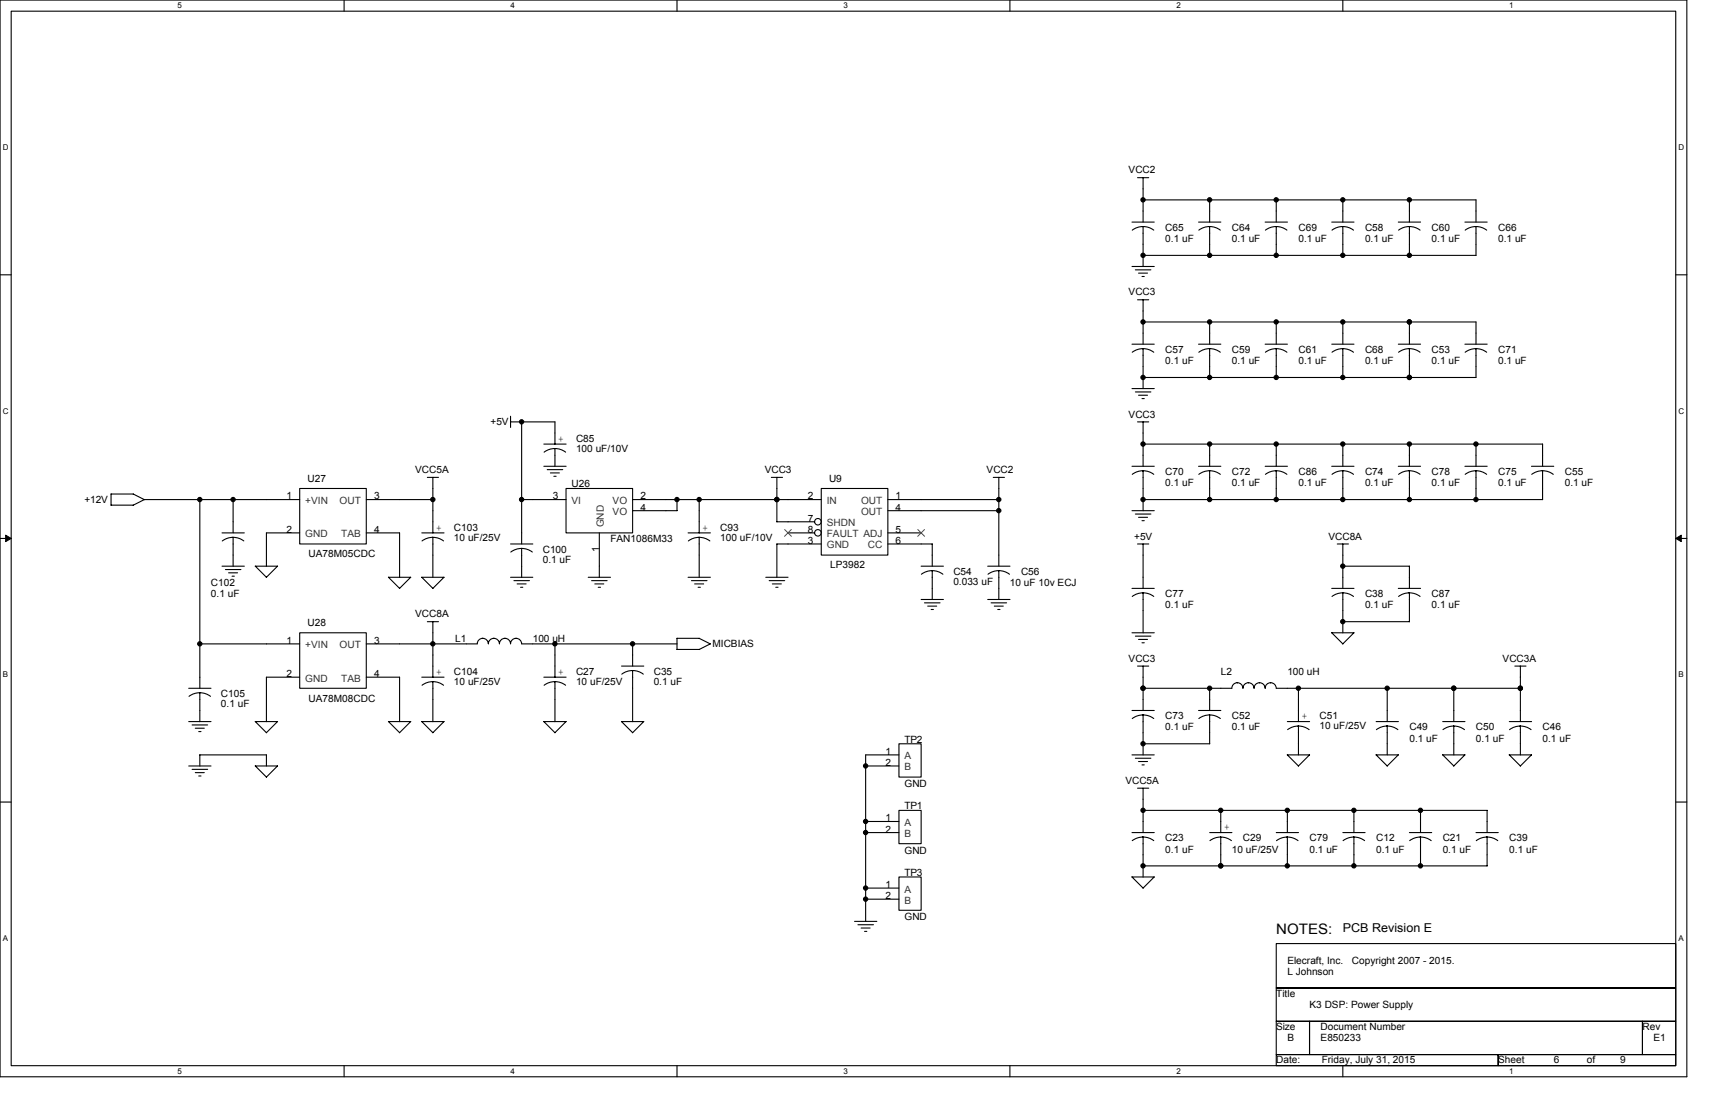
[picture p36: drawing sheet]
<svg xmlns="http://www.w3.org/2000/svg" width="432mm" height="279mm" viewBox="0 0 432 279" stroke-linecap="round" stroke-linejoin="round" font-family="sans-serif">
<defs><g id="words">
<text font-size="3.6" x="321.3" y="235.2">NOTES:</text>
<text font-size="3.1" x="338.1" y="234.7">PCB Revision E</text>
<g font-size="2.5">
<text x="284.2" y="43.6">VCC2</text>
<text x="293.4" y="58.1">C65</text>
<text x="310.2" y="58.1">C64</text>
<text x="326.9" y="58.1">C69</text>
<text x="343.7" y="58.1">C58</text>
<text x="360.4" y="58.1">C60</text>
<text x="377.2" y="58.1">C66</text>
<text x="293.4" y="60.9">0.1 uF</text>
<text x="310.2" y="60.9">0.1 uF</text>
<text x="326.9" y="60.9">0.1 uF</text>
<text x="343.7" y="60.9">0.1 uF</text>
<text x="360.4" y="60.9">0.1 uF</text>
<text x="377.2" y="60.9">0.1 uF</text>
<text x="284.2" y="74.4">VCC3</text>
<text x="293.4" y="88.9">C57</text>
<text x="310.2" y="88.9">C59</text>
<text x="326.9" y="88.9">C61</text>
<text x="343.7" y="88.9">C68</text>
<text x="360.4" y="88.9">C53</text>
<text x="377.2" y="88.9">C71</text>
<text x="293.4" y="91.7">0.1 uF</text>
<text x="310.2" y="91.7">0.1 uF</text>
<text x="326.9" y="91.7">0.1 uF</text>
<text x="343.7" y="91.7">0.1 uF</text>
<text x="360.4" y="91.7">0.1 uF</text>
<text x="377.2" y="91.7">0.1 uF</text>
<text x="123.5" y="107">+5V</text>
<text x="284.2" y="105.1">VCC3</text>
<text x="140.6" y="111.3">+</text>
<text x="145" y="111.2">C85</text>
<text x="145" y="113.7">100 uF/10V</text>
<text x="104.5" y="119.1">VCC5A</text>
<text x="192.5" y="119.1">VCC3</text>
<text x="248.4" y="119.1">VCC2</text>
<text x="293.4" y="119.6">C70</text>
<text x="310.2" y="119.6">C72</text>
<text x="326.9" y="119.6">C86</text>
<text x="343.7" y="119.6">C74</text>
<text x="360.4" y="119.6">C78</text>
<text x="377.2" y="119.6">C75</text>
<text x="394" y="119.6">C55</text>
<text x="72.1" y="125.7">1</text>
<text x="77.4" y="121.3">U27</text>
<text x="94.2" y="125.7">3</text>
<text x="139.2" y="125.7">3</text>
<text x="143.9" y="122.7">U26</text>
<text x="161.2" y="125.7">2</text>
<text x="203.4" y="125.7">2</text>
<text x="208.7" y="121.3">U9</text>
<text x="225.5" y="125.7">1</text>
<text x="293.4" y="122.4">0.1 uF</text>
<text x="310.2" y="122.4">0.1 uF</text>
<text x="326.9" y="122.4">0.1 uF</text>
<text x="343.7" y="122.4">0.1 uF</text>
<text x="360.4" y="122.4">0.1 uF</text>
<text x="377.2" y="122.4">0.1 uF</text>
<text x="394" y="122.4">0.1 uF</text>
<text x="21.3" y="126.6">+12V</text>
<text x="161.2" y="128.5">4</text>
<text x="203.4" y="131.3">7</text>
<text x="225.5" y="128.5">4</text>
<text x="72.1" y="134.1">2</text>
<text x="94.2" y="134.1">4</text>
<text x="109.8" y="133.6">+</text>
<text x="114.3" y="133.6">C103</text>
<text x="114.3" y="136.1">10 uF/25V</text>
<text x="153.7" y="136.4">FAN1086M33</text>
<text x="176.9" y="133.6">+</text>
<text x="181.4" y="133.6">C93</text>
<text x="181.4" y="136.1">100 uF/10V</text>
<text x="203.4" y="134.1">8</text>
<text x="203.4" y="136.9">3</text>
<text x="225.5" y="134.1">5</text>
<text x="225.5" y="136.9">6</text>
<text x="285.6" y="135.8">+5V</text>
<text x="334.5" y="135.8">VCC8A</text>
<text x="77.7" y="140.3">UA78M05CDC</text>
<text x="136.7" y="139.2">C100</text>
<text x="136.7" y="141.7">0.1 uF</text>
<text x="150.9" y="139" transform="rotate(-90 150.9 139)">1</text>
<text x="209" y="143.1">LP3982</text>
<text x="53.1" y="147.6">C102</text>
<text x="240" y="144.8">C54</text>
<text x="240" y="147.3">0.033 uF</text>
<text x="254.3" y="147.6">10 uF 10v ECJ</text>
<text x="257.1" y="144.8">C56</text>
<text x="53.1" y="150.3">0.1 uF</text>
<text x="104.5" y="155.4">VCC8A</text>
<text x="293.4" y="150.3">C77</text>
<text x="293.4" y="153.1">0.1 uF</text>
<text x="343.7" y="150.3">C38</text>
<text x="343.7" y="153.1">0.1 uF</text>
<text x="360.4" y="150.3">C87</text>
<text x="360.4" y="153.1">0.1 uF</text>
<text x="77.4" y="157.6">U28</text>
<text x="114.6" y="161.5">L1</text>
<text x="134.1" y="161.5">100 uH</text>
<text x="72.1" y="162.1">1</text>
<text x="94.2" y="162.1">3</text>
<text x="179.4" y="162.9">MICBIAS</text>
<text x="284.2" y="166.6">VCC3</text>
<text x="378.3" y="166.6">VCC3A</text>
<text x="72.1" y="170.4">2</text>
<text x="94.2" y="170.4">4</text>
<text x="109.8" y="169.9">+</text>
<text x="114.3" y="169.9">C104</text>
<text x="114.3" y="172.4">10 uF/25V</text>
<text x="140.6" y="169.9">+</text>
<text x="145" y="169.9">C27</text>
<text x="145" y="172.4">10 uF/25V</text>
<text x="164.6" y="169.9">C35</text>
<text x="164.6" y="172.4">0.1 uF</text>
<text x="307.4" y="169.9">L2</text>
<text x="324.1" y="169.9">100 uH</text>
<text x="55.6" y="175.5">C105</text>
<text x="55.6" y="178">0.1 uF</text>
<text x="77.7" y="176.6">UA78M08CDC</text>
<text x="293.4" y="181.1">C73</text>
<text x="293.4" y="183.9">0.1 uF</text>
<text x="310.2" y="181.1">C52</text>
<text x="310.2" y="183.9">0.1 uF</text>
<text x="327.8" y="181.1">+</text>
<text x="332.2" y="181.1">C51</text>
<text x="332.2" y="183.6">10 uF/25V</text>
<text x="354.9" y="183.9">C49</text>
<text x="371.6" y="183.9">C50</text>
<text x="388.4" y="183.9">C46</text>
<text x="223" y="190">1</text>
<text x="227.7" y="186.9">TP2</text>
<text x="354.9" y="186.7">0.1 uF</text>
<text x="371.6" y="186.7">0.1 uF</text>
<text x="388.4" y="186.7">0.1 uF</text>
<text x="223" y="192.8">2</text>
<text x="283.3" y="197.3">VCC5A</text>
<text x="227.7" y="203.7">TP1</text>
<text x="227.7" y="198.1">GND</text>
<text x="223" y="206.8">1</text>
<text x="223" y="209.5">2</text>
<text x="308.2" y="209">+</text>
<text x="227.7" y="214.9">GND</text>
<text x="293.4" y="211.8">C23</text>
<text x="293.4" y="214.6">0.1 uF</text>
<text x="310.2" y="214.6">10 uF/25V</text>
<text x="312.9" y="211.8">C29</text>
<text x="329.7" y="211.8">C79</text>
<text x="329.7" y="214.6">0.1 uF</text>
<text x="346.5" y="211.8">C12</text>
<text x="346.5" y="214.6">0.1 uF</text>
<text x="363.2" y="211.8">C21</text>
<text x="363.2" y="214.6">0.1 uF</text>
<text x="380" y="211.8">C39</text>
<text x="380" y="214.6">0.1 uF</text>
<text x="227.7" y="220.5">TP3</text>
<text x="223" y="223.5">1</text>
<text x="223" y="226.3">2</text>
<text x="227.7" y="231.6">GND</text>
<text x="324.1" y="242.5">Elecraft, Inc.</text>
<text x="324.1" y="245.3">L Johnson</text>
<text x="340.4" y="242.5">Copyright 2007 - 2015.</text>
<text x="321.3" y="250.9">Title</text>
<text x="329.7" y="253.7">K3 DSP: Power Supply</text>
<text x="321.3" y="259.3">Size</text>
<text x="324.1" y="262.1">B</text>
<text x="332.5" y="259.3">Document Number</text>
<text x="332.5" y="262.1">E850233</text>
<text x="413.5" y="259.3">Rev</text>
<text x="416.3" y="262.1">E1</text>
<text x="321.3" y="267.7">Date:</text>
<text x="332.8" y="267.7">Friday, July 31, 2015</text>
<text x="377.2" y="267.7">Sheet</text>
<text x="391.2" y="267.7">6</text>
<text x="399.6" y="267.7">of</text>
<text x="407.9" y="267.7">9</text>
</g>
<g font-size="2.5" fill="#333">
<text x="76.9" y="126.9">+VIN</text>
<text x="85.5" y="126.9">OUT</text>
<text x="143.9" y="126.9">VI</text>
<text x="154.2" y="126.9">VO</text>
<text x="154.2" y="129.7">VO</text>
<text x="208.2" y="126.9">IN</text>
<text x="216.8" y="126.9">OUT</text>
<text x="216.8" y="129.7">OUT</text>
<text x="76.9" y="135.3">GND</text>
<text x="85.9" y="135.3">TAB</text>
<text x="152.1" y="132.7" transform="rotate(-90 152.1 132.7)">GND</text>
<text x="208.2" y="132.5">SHDN</text>
<text x="208.2" y="135.3">FAULT ADJ</text>
<text x="208.2" y="138">GND</text>
<text x="218.5" y="138">CC</text>
<text x="76.9" y="163.2">+VIN</text>
<text x="85.5" y="163.2">OUT</text>
<text x="76.9" y="171.6">GND</text>
<text x="85.9" y="171.6">TAB</text>
<text x="227.7" y="191.1">A</text>
<text x="227.7" y="193.9">B</text>
<text x="227.7" y="207.9">A</text>
<text x="227.7" y="210.7">B</text>
<text x="227.7" y="224.7">A</text>
<text x="227.7" y="227.5">B</text>
</g>
<g font-size="2">
<text x="44.7" y="2.1">5</text>
<text x="128.5" y="2.1">4</text>
<text x="212.4" y="2.1">3</text>
<text x="296.2" y="2.1">2</text>
<text x="380" y="2.1">1</text>
<text x=".7" y="37.8">D</text>
<text x="422.6" y="37.8">D</text>
<text x=".7" y="104.1">C</text>
<text x="422.6" y="104.1">C</text>
<text x=".7" y="170.5">B</text>
<text x="422.6" y="170.5">B</text>
<text x=".7" y="236.9">A</text>
<text x="422.6" y="236.9">A</text>
<text x="44.7" y="270.3">5</text>
<text x="128.5" y="270.3">4</text>
<text x="212.4" y="270.3">3</text>
<text x="296.2" y="270.3">2</text>
<text x="380" y="270.3">1</text>
</g>
</g></defs>
<path d="M0 0h424.7v271h-424.7zM2.8 2.8h419.1v265.4h-419.1z" fill="none" stroke="#000" stroke-width=".28"/>
<g fill="#fff">
<path d="M44.7 .3h1.1v2.2h-1.1z"/>
<path d="M44.7 268.5h1.1v2.3h-1.1z"/>
</g>
<path d="M86.6 0v2.8M86.6 268.2v2.8" fill="none" stroke="#000" stroke-width=".28"/>
<g fill="#fff">
<path d="M128.5 .3h1.2v2.2h-1.2z"/>
<path d="M128.5 268.5h1.2v2.3h-1.2z"/>
</g>
<path d="M170.5 0v2.8M170.5 268.2v2.8" fill="none" stroke="#000" stroke-width=".28"/>
<g fill="#fff">
<path d="M212.4 .3h1.1v2.2h-1.1z"/>
<path d="M212.4 268.5h1.1v2.3h-1.1z"/>
</g>
<path d="M254.3 0v2.8M254.3 268.2v2.8" fill="none" stroke="#000" stroke-width=".28"/>
<g fill="#fff">
<path d="M296.2 .3h1.1v2.2h-1.1z"/>
<path d="M296.2 268.5h1.1v2.3h-1.1z"/>
</g>
<path d="M338.1 0v2.8M338.1 268.2v2.8" fill="none" stroke="#000" stroke-width=".28"/>
<g fill="#fff">
<path d="M380 .3h1.1v2.2h-1.1z"/>
<path d="M380 268.5h1.1v2.3h-1.1z"/>
<path d="M.7 36h1.5v2.2h-1.5z"/>
<path d="M422.6 36h1.5v2.2h-1.5z"/>
<path d="M.7 102.3h1.5v2.3h-1.5z"/>
<path d="M422.6 102.3h1.5v2.3h-1.5z"/>
</g>
<path d="M0 69.2h2.8M421.9 69.2h2.8" fill="none" stroke="#000" stroke-width=".28"/>
<g fill="#fff">
<path d="M.7 168.7h1.4v2.2h-1.4z"/>
<path d="M422.6 168.7h1.3v2.2h-1.3z"/>
</g>
<path d="M0 135.5h2.8M421.9 135.5h2.8" fill="none" stroke="#000" stroke-width=".28"/>
<path d="M1.4 134.7l1.4 .8-1.4 .8zM421.9 135.5l1.4-.8v1.6z" fill="#000" stroke="#000" stroke-width=".25"/>
<g fill="#fff">
<path d="M.7 235.1h1.4v2.2h-1.4z"/>
<path d="M422.6 235.1h1.4v2.2h-1.4z"/>
</g>
<g fill="none" stroke="#000" stroke-width=".28">
<path d="M285 55.9h5.6M285.1 57.9l1.3-.6 1.4-.3 1.4 .3 1.3 .6M286.4 44.7h2.8M287.8 44.7v11.2M287.8 57v10.1M287.8 50.3h83.8v5.6M301.8 55.9h5.6M301.8 57.9l1.3-.6 1.4-.3 1.5 .3 1.3 .6M304.6 50.3v5.6M304.6 57v7.3M318.5 55.9h5.6M318.6 57.9l1.3-.6 1.4-.3 1.5 .3 1.2 .6"/>
<path d="M321.3 50.3v5.6M321.3 57v7.3M335.3 55.9h5.6M335.4 57.9l1.2-.6 1.5-.3 1.4 .3 1.3 .6M338.1 50.3v5.6M338.1 57v7.3M352.1 55.9h5.6M352.1 57.9l1.3-.6 1.4-.3 1.5 .3 1.2 .6M354.9 50.3v5.6M354.9 57v7.3M368.8 55.9h5.6M368.9 57.9l1.3-.6 1.4-.3 1.4 .3 1.3 .6"/>
<path d="M371.6 57v7.3M285 67.1h5.6M285.9 67.9h3.9M286.4 75.5h2.8M286.7 68.7h2.2M287.5 69.6h.6M287.8 75.5v11.1M287.8 64.3h83.8M285 97.8h5.6M285 86.6h5.6M285.1 88.7l1.3-.7 1.4-.2 1.4 .2 1.3 .7M285.9 98.7h3.9"/>
<path d="M286.7 99.5h2.2M287.8 87.8v10M287.8 81h83.8v5.6M301.8 86.6h5.6M301.8 88.7l1.3-.7 1.4-.2 1.5 .2 1.3 .7M304.6 81v5.6M304.6 87.8v7.2M318.5 86.6h5.6M318.6 88.7l1.3-.7 1.4-.2 1.5 .2 1.2 .7M321.3 81v5.6M321.3 87.8v7.2M335.3 86.6h5.6"/>
<path d="M335.4 88.7l1.2-.7 1.5-.2 1.4 .2 1.3 .7M338.1 81v5.6M338.1 87.8v7.2M352.1 86.6h5.6M352.1 88.7l1.3-.7 1.4-.2 1.5 .2 1.2 .7M354.9 81v5.6M354.9 87.8v7.2M368.8 86.6h5.6M368.9 88.7l1.3-.7 1.4-.2 1.4 .2 1.3 .7M371.6 87.8v7.2h-83.8M128.5 106.2h11.2v5.6M128.5 104.8v2.8"/>
<path d="M131.3 106.2v30.7M136.9 117.4h5.6M136.9 111.8h5.6M137 113.8l1.3-.7 1.4-.2 1.4 .2 1.3 .7M137.8 118.2h3.9M138.6 119h2.2M139.4 119.9h.6M139.7 112.9v4.5M285 117.4h5.6M285.1 119.4l1.3-.7 1.4-.2 1.4 .2 1.3 .7M286.4 106.2h2.8M287.5 100.3h.6"/>
<path d="M287.8 106.2v11.2M287.8 118.5v10.1M287.8 111.8h100.6M301.8 117.4h5.6M301.8 119.4l1.3-.7 1.4-.2 1.5 .2 1.3 .7M304.6 111.8v5.6M304.6 118.5v7.3M318.5 117.4h5.6M318.6 119.4l1.3-.7 1.4-.2 1.5 .2 1.2 .7M321.3 111.8v5.6M321.3 118.5v7.3M335.3 117.4h5.6"/>
<path d="M335.4 119.4l1.2-.7 1.5-.2 1.4 .2 1.3 .7M338.1 111.8v5.6M338.1 118.5v7.3M352.1 117.4h5.6M352.1 119.4l1.3-.7 1.4-.2 1.5 .2 1.2 .7M354.9 111.8v5.6M354.9 118.5v7.3M368.8 117.4h5.6M368.9 119.4l1.3-.7 1.4-.2 1.4 .2 1.3 .7M371.6 111.8v5.6M371.6 118.5v7.3M385.6 117.4h5.6"/>
<path d="M385.7 119.4l1.2-.7 1.5-.2 1.4 .2 1.3 .7M388.4 111.8v5.6M388.4 118.5v7.3M28 124.3l-.1 2.8 5.6 .1 2.8-1.4h39.2M28 124.4h5.6l2.8 1.4M50.3 125.8v47.4M55.9 134.1h5.6M56 136.2l1.2-.7 1.5-.2 1.4 .2 1.3 .7M58.7 125.8v8.3M58.7 135.3v7.2M75.5 134.1h-8.4v8.4M75.5 123h16.7v13.9h-16.7z"/>
<path d="M92.2 134.1h8.4v11.2M92.2 125.8h16.8M106.2 134.1h5.6M106.3 136.2l1.2-.7 1.5-.2 1.4 .2 1.3 .7M107.6 120.2h2.8M109 120.2v14M109 135.3v10M128.5 136.9h5.7M128.6 139l1.3-.7 1.4-.3 1.5 .3 1.2 .7M131.3 125.8h11.2M131.3 138v7.3M142.5 123h16.8v11.1h-16.8z"/>
<path d="M150.9 134.1v11.2M159.3 125.8h47.5M170.5 125.7v2.8h-11.2M173.2 134.1h5.7M173.3 136.2l1.3-.7 1.4-.2 1.5 .2 1.2 .7M176 125.8v8.4M176 135.3v10M194.2 120.2h2.8M195.6 120.2v11.2l9.5-.1M198.4 134.1h6.7M206.8 123h16.7v16.7h-16.7zM206.8 136.9h-11.2v8.4"/>
<path d="M223.5 128.5h28M223.5 136.9h11.2v5.6M223.5 134.1h8.4M223.5 125.8h28M250.1 120.2h2.8M251.5 120.2v22.3M285 128.5h5.6M285.9 129.4h3.9M286.4 136.9h2.8M286.7 130.2h2.2M287.5 131.1h.6M287.8 136.9v11.2"/>
<path d="M287.8 125.8h100.6M336.7 136.9h2.8M338.1 136.9v11.2M55.9 142.5h5.6M56.7 143.4h4M57.6 144.2h2.2M58.4 145h.6M67.1 145.3l-2.8-2.8h5.6l-2.8 2.8M75.5 159.3h16.7v13.9h-16.7zM97.8 145.3l2.8 2.8 2.8-2.8h-5.6M106.2 145.3l2.8 2.8 2.8-2.8h-5.6M107.6 156.5h2.8"/>
<path d="M109 156.5v14M128.5 145.3h5.7M129.4 146.2h3.9M130.2 147h2.3M131.1 147.8h.5M148.1 145.3h5.6M148.9 146.2h4M149.8 147h2.2M150.6 147.8h.6M173.2 145.3h5.7M174.1 146.2h3.9M174.9 147h2.3"/>
<path d="M175.8 147.8h.5M192.8 145.3h5.6M193.7 146.2h3.9M194.5 147h2.2M195.3 147.8h.6M231.9 150.9h5.6M231.9 142.5h5.6M232 144.5l1.3-.6 1.4-.3 1.4 .3 1.3 .6M232.8 151.7h3.9M233.6 152.6h2.2M234.4 153.4h.6M234.7 143.6v7.3"/>
<path d="M248.7 150.9h5.6M248.7 142.5h5.6M248.8 144.5l1.2-.6 1.5-.3 1.4 .3 1.3 .6M249.5 151.7h3.9M250.3 152.6h2.3M251.2 153.4h.6M251.5 143.6v7.3M285 159.3h5.6M285 148.1h5.6M285.1 150.1l1.3-.6 1.3-.3 1.5 .3 1.3 .6M287.8 149.2v10.1M335.3 159.3h5.6l-2.8 2.8z"/>
<path d="M335.3 148.1h5.6M335.4 150.1l1.2-.6 1.4-.3 1.5 .3 1.3 .6M338.1 142.5h16.8v5.6M338.1 149.2v10.1M352.1 148.1h5.6M352.1 150.1l1.3-.6 1.4-.3 1.5 .3 1.2 .6M354.9 149.2v7.3h-16.8M47.5 173.2h5.6M47.6 175.3l1.3-.7 1.4-.2 1.4 .2 1.3 .7M50.3 162.1h25.2M50.3 174.4v7.3M75.5 170.5h-8.4v11.2"/>
<path d="M92.2 162.1h28a1.37 1.37 0 0 1 1.3-1.4h.1a1.4 1.4 0 0 1 1.4 1.4 1.37 1.37 0 0 1 1.3-1.4h.1a1.4 1.4 0 0 1 1.4 1.4 1.37 1.37 0 0 1 1.3-1.4 1.4 1.4 0 0 1 1.4 1.4 1.37 1.37 0 0 1 1.4-1.4 1.4 1.4 0 0 1 1.4 1.4h39.2M92.2 170.5h8.4v11.2M106.2 170.5h5.6M106.3 172.5l1.2-.7 1.5-.2 1.4 .2 1.3 .7M109 171.6v10.1M136.9 170.5h5.6M137 172.5l1.3-.7 1.4-.2 1.4 .2 1.3 .7M139.7 162.1v8.4M139.7 171.6v10.1M156.5 167.7h5.6M156.5 169.7l1.3-.7 1.5-.2 1.4 .2 1.3 .7M159.3 162.1v5.6"/>
<path d="M159.3 168.8v12.9M170.5 160.7h5.6l2.8 1.4M170.5 160.7l-.1 2.8h5.6M178.8 162.1l-2.8 1.4M285 178.8h5.6M285.9 160.1h3.9M286.4 167.7h2.8M286.7 161h2.2M287.5 161.8h.6M287.8 173.2h22.4a1.37 1.37 0 0 1 1.3-1.3h.1a1.4 1.4 0 0 1 1.3 1.3 1.37 1.37 0 0 1 1.4-1.3 1.4 1.4 0 0 1 1.4 1.3 1.37 1.37 0 0 1 1.4-1.3 1.4 1.4 0 0 1 1.4 1.3 1.37 1.37 0 0 1 1.4-1.3 1.4 1.4 0 0 1 1.4 1.3h61.5M287.8 167.7v11.1M287.8 180v10"/>
<path d="M301.8 178.8h5.6M304.6 173.2v5.6M304.6 180v7.2M326.9 173.2v8.5M349.3 173.2v8.4M366 173.2v8.4M381.4 167.7h2.8M382.8 167.7v13.9M47.5 181.6h5.6M47.5 192.8h5.6M48.4 182.5h3.9M48.4 193.7h3.9"/>
<path d="M49.2 183.3h2.2M49.2 194.5h2.2M50 184.1h.6M50 195.3h.6M64.3 181.6l2.8 2.8M64.3 181.6h5.6l-2.8 2.8M67.1 190h-16.8v2.8M67.1 195.6l-2.8-2.8h5.6l-2.8 2.8M67.1 190v2.8M97.8 181.6l2.8 2.8 2.8-2.8h-5.6M106.2 181.6l2.8 2.8 2.8-2.8h-5.6M136.9 181.6l2.8 2.8"/>
<path d="M136.9 181.6h5.6l-2.8 2.8M156.5 181.6l2.8 2.8 2.8-2.8h-5.6M218 192.8h8.3M226.3 187.2h5.6v8.4h-5.6zM226.3 190h-8.3v41.9M285 190h5.6M285.1 180.9l1.3-.7 1.4-.2 1.4 .2 1.3 .7M285.9 190.9h3.9M286.4 198.4h2.8M286.7 191.7h2.2M287.5 192.5h.6M287.8 198.4v11.2"/>
<path d="M287.8 187.2h16.8M301.8 180.9l1.3-.7 1.4-.2 1.5 .2 1.3 .7M324.1 190l2.8 2.8M324.1 181.6h5.6M324.1 190h5.6l-2.8 2.8M324.2 183.7l1.3-.7 1.4-.2 1.4 .2 1.3 .7M326.9 182.8v7.2M346.5 190l2.7 2.8 2.9-2.8M346.5 181.6h5.6M346.5 190h5.6M346.5 183.7l1.3-.7 1.4-.2 1.5 .2 1.3 .7M349.3 182.8v7.2"/>
<path d="M363.2 190l2.8 2.8 2.9-2.8h-5.7M363.2 181.6h5.7M363.3 183.7l1.3-.7 1.4-.2 1.5 .2 1.2 .7M366 182.8v7.2M380 190l2.8 2.8M380 181.6h5.6M380 190h5.6l-2.8 2.8M380.1 183.7l1.3-.7 1.3-.2 1.5 .2 1.3 .7M382.8 182.8v7.2M0 201.9h2.8M218 206.8h8.3M218 209.6h8.3"/>
<path d="M226.3 204h5.6v8.4h-5.6zM285 209.6h5.6M285.1 211.6l1.3-.7 1.4-.2 1.4 .2 1.3 .7M287.8 210.7v10.1M287.8 218h86.6M287.8 204h86.6M304.6 209.6h5.6M304.6 211.6l1.3-.7 1.4-.2 1.5 .2 1.2 .7M307.4 204v5.6M307.4 210.7v7.3M321.3 209.6h5.6M321.4 211.6l1.3-.7 1.4-.2 1.4 .2 1.3 .7"/>
<path d="M324.1 204v5.6M324.1 210.7v7.3M338.1 209.6h5.6M338.2 211.6l1.2-.7 1.5-.2 1.4 .2 1.3 .7M340.9 204v5.6M340.9 210.7v7.3M354.9 209.6h5.6M354.9 211.6l1.3-.7 1.4-.2 1.5 .2 1.2 .7M357.7 204v5.6M357.7 210.7v7.3M371.6 209.6h5.6M371.7 211.6l1.3-.7 1.4-.2 1.4 .2 1.3 .7"/>
<path d="M374.4 204v5.6M374.4 210.7v7.3M421.9 201.9h2.8M215.2 231.9h5.6M216 232.8h3.9M216.8 233.6h2.3M217.7 234.4h.5M218 223.5h8.3M218 226.3h8.3M226.3 220.7h5.6v8.4h-5.6zM287.8 223.5l-2.8-2.8h5.6l-2.8 2.9M321.3 237.5h100.6v11.2h-100.6z"/>
<path d="M321.3 248.7h100.6v8.4h-100.6zM321.3 257.1h8.4v8.4h-8.4zM329.7 257.1h83.8v8.4h-83.8zM413.5 257.1h8.4v8.4h-8.4zM321.3 265.5h55.9v2.7h-55.9zM377.2 265.5h44.7v2.7h-44.7z"/>
<circle cx="205.9" cy="134.1" r=".82"/>
<circle cx="205.9" cy="131.3" r=".82"/>
</g>
<path d="M197.5 133.3l1.8 1.7M199.2 133.3l-1.7 1.7M231.1 133.3l1.7 1.7M232.8 133.3l-1.7 1.7" fill="none" stroke="#4c4c4c" stroke-width=".25"/>
<g fill="#000" stroke="#000" stroke-width=".28">
<circle cx="287.8" cy="50.3" r=".54"/>
<circle cx="304.6" cy="50.3" r=".54"/>
<circle cx="321.3" cy="50.3" r=".54"/>
<circle cx="338.1" cy="50.3" r=".54"/>
<circle cx="354.8" cy="50.3" r=".54"/>
<circle cx="287.8" cy="64.3" r=".54"/>
<circle cx="304.6" cy="64.3" r=".54"/>
<circle cx="321.3" cy="64.3" r=".54"/>
<circle cx="338.1" cy="64.3" r=".54"/>
<circle cx="354.8" cy="64.3" r=".54"/>
<circle cx="287.8" cy="81" r=".54"/>
<circle cx="287.8" cy="95" r=".54"/>
<circle cx="304.6" cy="81" r=".54"/>
<circle cx="304.6" cy="95" r=".54"/>
<circle cx="321.3" cy="81" r=".54"/>
<circle cx="321.3" cy="95" r=".54"/>
<circle cx="338.1" cy="81" r=".54"/>
<circle cx="338.1" cy="95" r=".54"/>
<circle cx="354.8" cy="81" r=".54"/>
<circle cx="354.8" cy="95" r=".54"/>
<circle cx="131.3" cy="106.2" r=".54"/>
<circle cx="287.8" cy="111.8" r=".54"/>
<circle cx="304.6" cy="111.8" r=".54"/>
<circle cx="321.3" cy="111.8" r=".54"/>
<circle cx="338.1" cy="111.8" r=".54"/>
<circle cx="354.8" cy="111.8" r=".54"/>
<circle cx="371.6" cy="111.8" r=".54"/>
<circle cx="50.3" cy="125.7" r=".54"/>
<circle cx="58.7" cy="125.7" r=".54"/>
<circle cx="109" cy="125.7" r=".54"/>
<circle cx="131.3" cy="125.7" r=".54"/>
<circle cx="170.4" cy="125.7" r=".54"/>
<circle cx="176" cy="125.7" r=".54"/>
<circle cx="195.6" cy="125.7" r=".54"/>
<circle cx="251.5" cy="125.7" r=".54"/>
<circle cx="251.5" cy="128.5" r=".54"/>
<circle cx="287.8" cy="125.7" r=".54"/>
<circle cx="304.6" cy="125.7" r=".54"/>
<circle cx="321.3" cy="125.7" r=".54"/>
<circle cx="338.1" cy="125.7" r=".54"/>
<circle cx="354.8" cy="125.7" r=".54"/>
<circle cx="371.6" cy="125.7" r=".54"/>
<circle cx="338.1" cy="142.5" r=".54"/>
<circle cx="338.1" cy="156.5" r=".54"/>
<circle cx="50.3" cy="162.1" r=".54"/>
<circle cx="109" cy="162.1" r=".54"/>
<circle cx="139.7" cy="162.1" r=".54"/>
<circle cx="159.3" cy="162.1" r=".54"/>
<circle cx="287.8" cy="173.2" r=".54"/>
<circle cx="304.6" cy="173.2" r=".54"/>
<circle cx="326.9" cy="173.2" r=".54"/>
<circle cx="349.3" cy="173.2" r=".54"/>
<circle cx="366" cy="173.2" r=".54"/>
<circle cx="382.8" cy="173.2" r=".54"/>
<circle cx="217.9" cy="192.8" r=".54"/>
<circle cx="287.8" cy="187.2" r=".54"/>
<circle cx="217.9" cy="209.6" r=".54"/>
<circle cx="217.9" cy="206.8" r=".54"/>
<circle cx="287.8" cy="217.9" r=".54"/>
<circle cx="287.8" cy="204" r=".54"/>
<circle cx="307.3" cy="217.9" r=".54"/>
<circle cx="307.3" cy="204" r=".54"/>
<circle cx="324.1" cy="217.9" r=".54"/>
<circle cx="324.1" cy="204" r=".54"/>
<circle cx="340.9" cy="217.9" r=".54"/>
<circle cx="340.9" cy="204" r=".54"/>
<circle cx="357.6" cy="217.9" r=".54"/>
<circle cx="357.6" cy="204" r=".54"/>
<circle cx="217.9" cy="226.3" r=".54"/>
<circle cx="217.9" cy="223.5" r=".54"/>
</g>
<use href="#words"/>
</svg>
